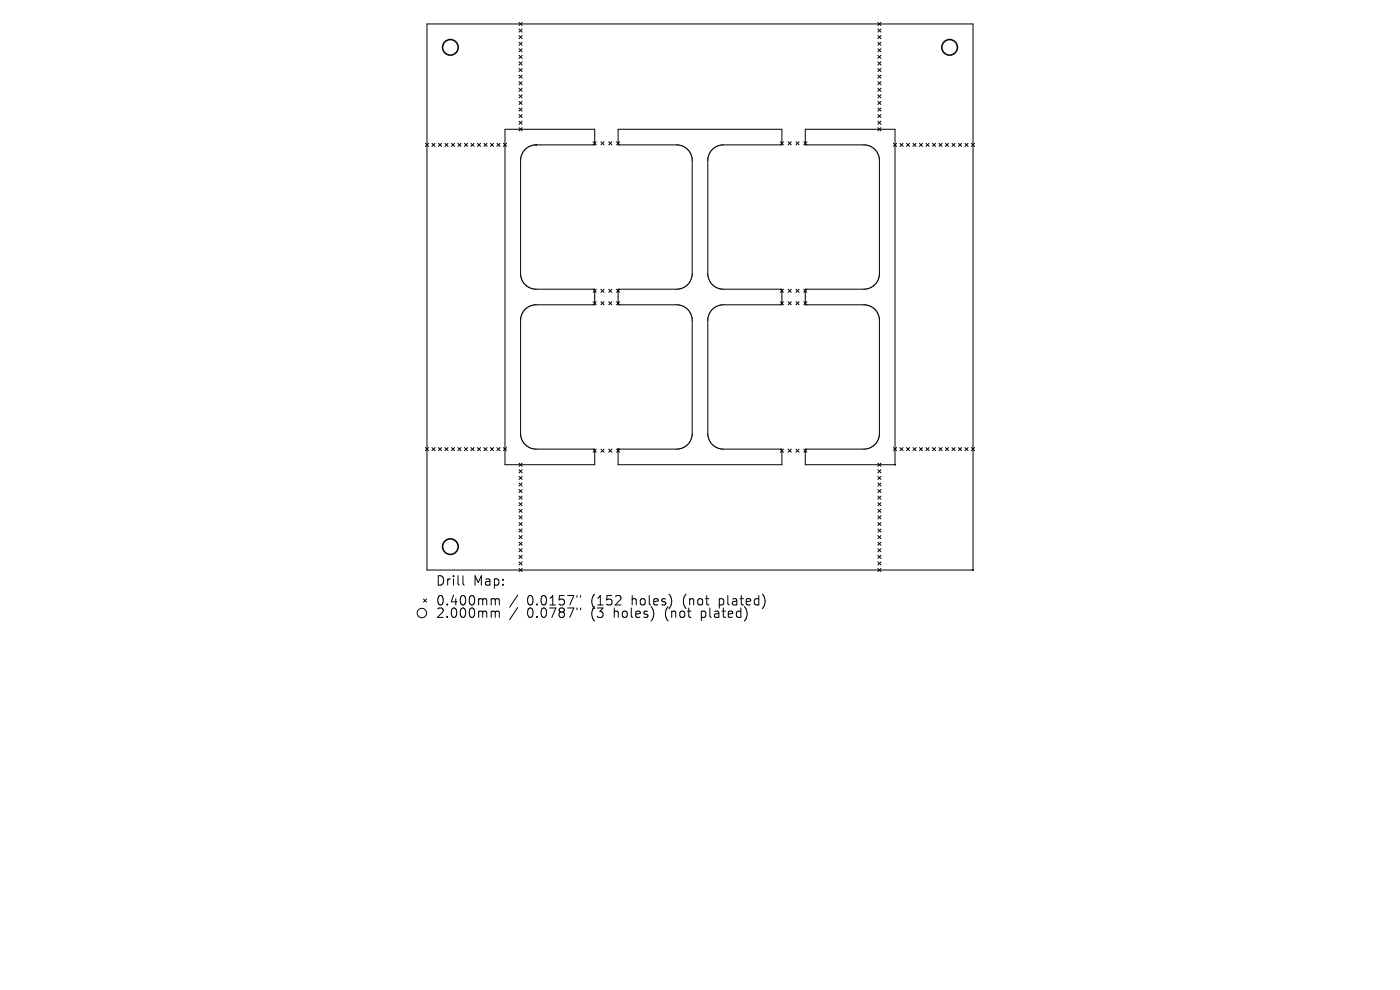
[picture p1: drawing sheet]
<svg xmlns="http://www.w3.org/2000/svg" width="297mm" height="210mm" viewBox="0 0 297 210" stroke-linecap="round" stroke-linejoin="round" font-family="sans-serif">
<defs><g id="words">
<g font-size="2.8">
<text x="92.5" y="124.5">Drill</text>
<text x="100.4" y="124.5">Map:</text>
<text x="92.5" y="128.7">0.400mm</text>
<text x="92.5" y="131.3">2.000mm</text>
<text x="111.7" y="128.7">0.0157&quot;</text>
<text x="111.7" y="131.3">0.0787&quot;</text>
<text x="125.4" y="128.7">(152</text>
<text x="125.4" y="131.3">(3</text>
<text x="130.2" y="131.3">holes)</text>
<text x="134" y="128.7">holes)</text>
<text x="141.2" y="131.3">(not</text>
<text x="145" y="128.7">(not</text>
<text x="148.9" y="131.3">plated)</text>
<text x="152.7" y="128.7">plated)</text>
</g>
</g></defs>
<g fill="none" stroke="#000" stroke-width=".21">
<path d="M90.6 5.1h115.8v115.8h-115.8zM110.1 4.8l.7 .6M110.1 6.1l.7 .7M110.1 7.5l.7 .7M110.1 8.9l.7 .7M110.1 10.3l.7 .7M110.1 11.7l.7 .7M110.1 13.1l.7 .7M110.1 14.5l.7 .7M110.1 15.9l.7 .7M110.1 17.3l.7 .7M110.1 18.7l.7 .7"/>
<path d="M110.8 4.8l-.7 .6M110.8 6.1l-.7 .7M110.8 7.5l-.7 .7M110.8 8.9l-.7 .7M110.8 10.3l-.7 .7M110.8 11.7l-.7 .7M110.8 13.1l-.7 .7M110.8 14.5l-.7 .7M110.8 15.9l-.7 .7M110.8 17.3l-.7 .7M110.8 18.7l-.7 .7M186.2 4.8l.7 .6"/>
<path d="M186.2 6.1l.7 .7M186.2 7.5l.7 .7M186.2 8.9l.7 .7M186.2 10.3l.7 .7M186.2 11.7l.7 .7M186.2 13.1l.7 .7M186.2 14.5l.7 .7M186.2 15.9l.7 .7M186.2 17.3l.7 .7M186.2 18.7l.7 .7M186.9 4.8l-.7 .6M186.9 6.1l-.7 .7"/>
<path d="M186.9 7.5l-.7 .7M186.9 8.9l-.7 .7M186.9 10.3l-.7 .7M186.9 11.7l-.7 .7M186.9 13.1l-.7 .7M186.9 14.5l-.7 .7M186.9 15.9l-.7 .7M186.9 17.3l-.7 .7M186.9 18.7l-.7 .7M90.3 30.4l.6 .7M90.9 30.4l-.6 .7M91.6 30.4l.7 .7"/>
<path d="M92.3 30.4l-.7 .7M93 30.4l.7 .7M93.7 30.4l-.7 .7M94.4 30.4l.6 .7M95 30.4l-.6 .7M95.8 30.4l.6 .7M96.4 30.4l-.6 .7M97.1 30.4l.7 .7M97.8 30.4l-.7 .7M98.5 30.4l.7 .7M99.2 30.4l-.7 .7M99.9 30.4l.7 .7"/>
<path d="M100.6 30.4l-.7 .7M101.3 30.4l.6 .7M101.9 30.4l-.6 .7M102.7 30.4l.6 .7M103.3 30.4l-.6 .7M104 30.4l.7 .7M104.7 30.4l-.7 .7M105.4 30.4l.7 .7M106.1 30.4l-.7 .7M106.8 30.4l.7 .7M107.1 27.4h19.1v3.3h-12.5a3.3 3.3 0 0 0-3.3 3.3v24a3.3 3.3 0 0 0 3.3 3.3h12.5v3.4h-12.5a3.3 3.3 0 0 0-3.3 3.3v24a3.3 3.3 0 0 0 3.3 3.3h12.5v3.3h-19.1zM107.5 30.4l-.7 .7"/>
<path d="M110.1 20.1l.7 .7M110.1 21.5l.7 .7M110.1 22.9l.7 .7M110.1 24.3l.7 .7M110.1 25.7l.7 .7M110.1 27.1l.7 .7M110.8 24.3l-.7 .7M110.8 25.7l-.7 .7M110.8 27.1l-.7 .7M110.8 20.1l-.7 .7M110.8 21.5l-.7 .7M110.8 22.9l-.7 .7"/>
<path d="M125.8 30.1l.7 .6M126.5 30.1l-.7 .6M127.5 30.1l.6 .6M128.1 30.1l-.6 .6M129.1 30.1l.7 .6M129.8 30.1l-.7 .6M130.8 30.1l.7 .6M131.1 27.4h34.8v3.3h-12.4a3.3 3.3 0 0 0-3.3 3.3v24a3.3 3.3 0 0 0 3.3 3.3h12.4v3.4h-12.4a3.3 3.3 0 0 0-3.3 3.3v24a3.3 3.3 0 0 0 3.3 3.3h12.4v3.3h-34.8v-3.3h12.4a3.3 3.3 0 0 0 3.3-3.3v-24a3.3 3.3 0 0 0-3.3-3.3h-12.4v-3.4h12.4a3.3 3.3 0 0 0 3.3-3.3v-24a3.3 3.3 0 0 0-3.3-3.3h-12.4zM131.5 30.1l-.7 .6M165.5 30.1l.7 .6M166.2 30.1l-.7 .6M167.2 30.1l.7 .6"/>
<path d="M167.9 30.1l-.7 .6M168.9 30.1l.6 .6M169.5 30.1l-.6 .6M170.5 30.1l.7 .6M170.8 27.4h19.1v71.2h-19.1v-3.3h12.5a3.3 3.3 0 0 0 3.3-3.3v-24a3.3 3.3 0 0 0-3.3-3.3h-12.5v-3.4h12.5a3.3 3.3 0 0 0 3.3-3.3v-24a3.3 3.3 0 0 0-3.3-3.3h-12.5zM171.2 30.1l-.7 .6M186.2 20.1l.7 .7M186.2 21.5l.7 .7M186.2 22.9l.7 .7M186.2 24.3l.7 .7M186.2 25.7l.7 .7M186.2 27.1l.7 .7"/>
<path d="M186.9 20.1l-.7 .7M186.9 21.5l-.7 .7M186.9 22.9l-.7 .7M186.9 24.3l-.7 .7M186.9 25.7l-.7 .7M186.9 27.1l-.7 .7M189.5 30.4l.7 .7M190.2 30.4l-.7 .7M190.9 30.4l.7 .7M191.6 30.4l-.7 .7M192.3 30.4l.7 .7M193 30.4l-.7 .7"/>
<path d="M193.7 30.4l.6 .7M194.3 30.4l-.6 .7M195.1 30.4l.6 .7M195.7 30.4l-.6 .7M196.4 30.4l.7 .7M197.1 30.4l-.7 .7M197.8 30.4l.7 .7M198.5 30.4l-.7 .7M199.2 30.4l.7 .7M199.9 30.4l-.7 .7M200.6 30.4l.6 .7M201.2 30.4l-.6 .7"/>
<path d="M202 30.4l.6 .7M202.6 30.4l-.6 .7M203.3 30.4l.7 .7M204 30.4l-.7 .7M204.7 30.4l.7 .7M205.4 30.4l-.7 .7M206.1 30.4l.7 .7M206.8 30.4l-.7 .7M125.8 61.3l.7 .7M125.8 64l.7 .7M126.5 61.3l-.7 .7M126.5 64l-.7 .7"/>
<path d="M127.5 61.3l.6 .7M127.5 64l.6 .7M128.1 61.3l-.6 .7M128.1 64l-.6 .7M129.1 61.3l.7 .7M129.1 64l.7 .7M129.8 61.3l-.7 .7M129.8 64l-.7 .7M130.8 64l.7 .7M130.8 61.3l.7 .7M131.5 61.3l-.7 .7M131.5 64l-.7 .7"/>
<path d="M165.5 61.3l.7 .7M165.5 64l.7 .7M166.2 61.3l-.7 .7M166.2 64l-.7 .7M167.2 61.3l.7 .7M167.2 64l.7 .7M167.9 61.3l-.7 .7M167.9 64l-.7 .7M168.9 61.3l.6 .7M168.9 64l.6 .7M169.5 61.3l-.6 .7M169.5 64l-.6 .7"/>
<path d="M170.5 61.3l.7 .7M170.5 64l.7 .7M171.2 61.3l-.7 .7M171.2 64l-.7 .7M90.3 94.9l.6 .7M90.9 94.9l-.6 .7M91.6 94.9l.7 .7M92.3 94.9l-.7 .7M93 94.9l.7 .7M93.7 94.9l-.7 .7M94.4 94.9l.6 .7M95 94.9l-.6 .7"/>
<path d="M95.8 94.9l.6 .7M96.4 94.9l-.6 .7M97.1 94.9l.7 .7M97.8 94.9l-.7 .7M98.5 94.9l.7 .7M99.2 94.9l-.7 .7M99.9 94.9l.7 .7M100.6 94.9l-.7 .7M101.3 94.9l.6 .7M101.9 94.9l-.6 .7M102.7 94.9l.6 .7M103.3 94.9l-.6 .7"/>
<path d="M104 94.9l.7 .7M104.7 94.9l-.7 .7M105.4 94.9l.7 .7M106.1 94.9l-.7 .7M106.8 94.9l.7 .7M107.5 94.9l-.7 .7M110.1 99.6l.7 .7M110.1 98.3l.7 .6M110.8 98.3l-.7 .6M110.8 99.6l-.7 .7M125.8 95.3l.7 .6M126.5 95.3l-.7 .6"/>
<path d="M127.5 95.3l.6 .6M128.1 95.3l-.6 .6M129.1 95.3l.7 .6M129.8 95.3l-.7 .6M130.8 95.3l.7 .6M131.5 95.3l-.7 .6M165.5 95.3l.7 .6M166.2 95.3l-.7 .6M167.2 95.3l.7 .6M167.9 95.3l-.7 .6M168.9 95.3l.6 .6M169.5 95.3l-.6 .6"/>
<path d="M170.5 95.3l.7 .6M171.2 95.3l-.7 .6M186.2 98.3l.7 .6M186.2 99.6l.7 .7M186.9 98.3l-.7 .6M186.9 99.6l-.7 .7M189.5 94.9l.7 .7M190.2 94.9l-.7 .7M190.9 94.9l.7 .7M191.6 94.9l-.7 .7M192.3 94.9l.7 .7M193 94.9l-.7 .7"/>
<path d="M193.7 94.9l.6 .7M194.3 94.9l-.6 .7M195.1 94.9l.6 .7M195.7 94.9l-.6 .7M196.4 94.9l.7 .7M197.1 94.9l-.7 .7M197.8 94.9l.7 .7M198.5 94.9l-.7 .7M199.2 94.9l.7 .7M199.9 94.9l-.7 .7M200.6 94.9l.6 .7M201.2 94.9l-.6 .7"/>
<path d="M202 94.9l.6 .7M202.6 94.9l-.6 .7M203.3 94.9l.7 .7M204 94.9l-.7 .7M204.7 94.9l.7 .7M205.4 94.9l-.7 .7M206.1 94.9l.7 .7M206.8 94.9l-.7 .7M110.1 101l.7 .7M110.1 102.4l.7 .7M110.1 103.8l.7 .7M110.1 105.2l.7 .7"/>
<path d="M110.1 106.6l.7 .7M110.1 108l.7 .7M110.1 109.4l.7 .7M110.1 110.8l.7 .7M110.1 112.2l.7 .7M110.1 113.6l.7 .7M110.1 115l.7 .7M110.1 116.4l.7 .7M110.1 117.8l.7 .7M110.1 119.2l.7 .7M110.8 101l-.7 .7M110.8 102.4l-.7 .7"/>
<path d="M110.8 103.8l-.7 .7M110.8 105.2l-.7 .7M110.8 106.6l-.7 .7M110.8 108l-.7 .7M110.8 109.4l-.7 .7M110.8 110.8l-.7 .7M110.8 112.2l-.7 .7M110.8 113.6l-.7 .7M110.8 115l-.7 .7M110.8 116.4l-.7 .7M110.8 117.8l-.7 .7M110.8 119.2l-.7 .7"/>
<path d="M186.2 101l.7 .7M186.2 102.4l.7 .7M186.2 103.8l.7 .7M186.2 105.2l.7 .7M186.2 106.6l.7 .7M186.2 108l.7 .7M186.2 109.4l.7 .7M186.2 110.8l.7 .7M186.2 112.2l.7 .7M186.2 113.6l.7 .7M186.2 115l.7 .7M186.2 116.4l.7 .7"/>
<path d="M186.2 117.8l.7 .7M186.2 119.2l.7 .7M186.9 101l-.7 .7M186.9 102.4l-.7 .7M186.9 103.8l-.7 .7M186.9 105.2l-.7 .7M186.9 106.6l-.7 .7M186.9 108l-.7 .7M186.9 109.4l-.7 .7M186.9 110.8l-.7 .7M186.9 112.2l-.7 .7M186.9 113.6l-.7 .7"/>
<path d="M186.9 115l-.7 .7M186.9 116.4l-.7 .7M186.9 117.8l-.7 .7M186.9 119.2l-.7 .7M89.8 127.1l.7 .6M90.5 127.1l-.7 .6M98.2 122.1v1.7l.3 .3M104.8 127l.3 .3M104.8 129.6l.3 .3M105.1 127.3v1M105.1 129.9v1.1M105.1 127.3l.3-.3 .4 .1 .1 1.2"/>
<path d="M105.1 129.9l.3-.3 .4 .1 .1 1.3M109.8 126.2l-1.7 2.6M109.8 128.9l-1.7 2.5M110.1 120.6l.7 .7M110.8 120.6l-.7 .7M122.4 126.3v.4M122.4 129v.4M123.2 126.3v.4M123.2 129v.4M138.7 130l-.1 .9M142.4 126.9v1.3M158.5 130l-.1 .9-.4 .7"/>
<path d="M161.8 126.1a2.35 2.35 0 0 1 0 2.9M186.2 120.6l.7 .7M186.9 120.6l-.7 .7"/>
<circle cx="89.5" cy="130" r="1"/>
</g>
<g fill="#000" stroke="#000" stroke-width=".21">
<circle cx="113.7" cy="30.7" r=".08"/>
<circle cx="131.1" cy="95.3" r=".08"/>
<circle cx="189.9" cy="98.6" r=".08"/>
<circle cx="206.4" cy="120.9" r=".08"/>
</g>
<g fill="none" stroke="#000" stroke-width=".33">
<circle cx="95.5" cy="10" r="1.65"/>
<circle cx="201.5" cy="10" r="1.65"/>
<circle cx="95.5" cy="116" r="1.65"/>
</g>
<use href="#words"/>
</svg>
